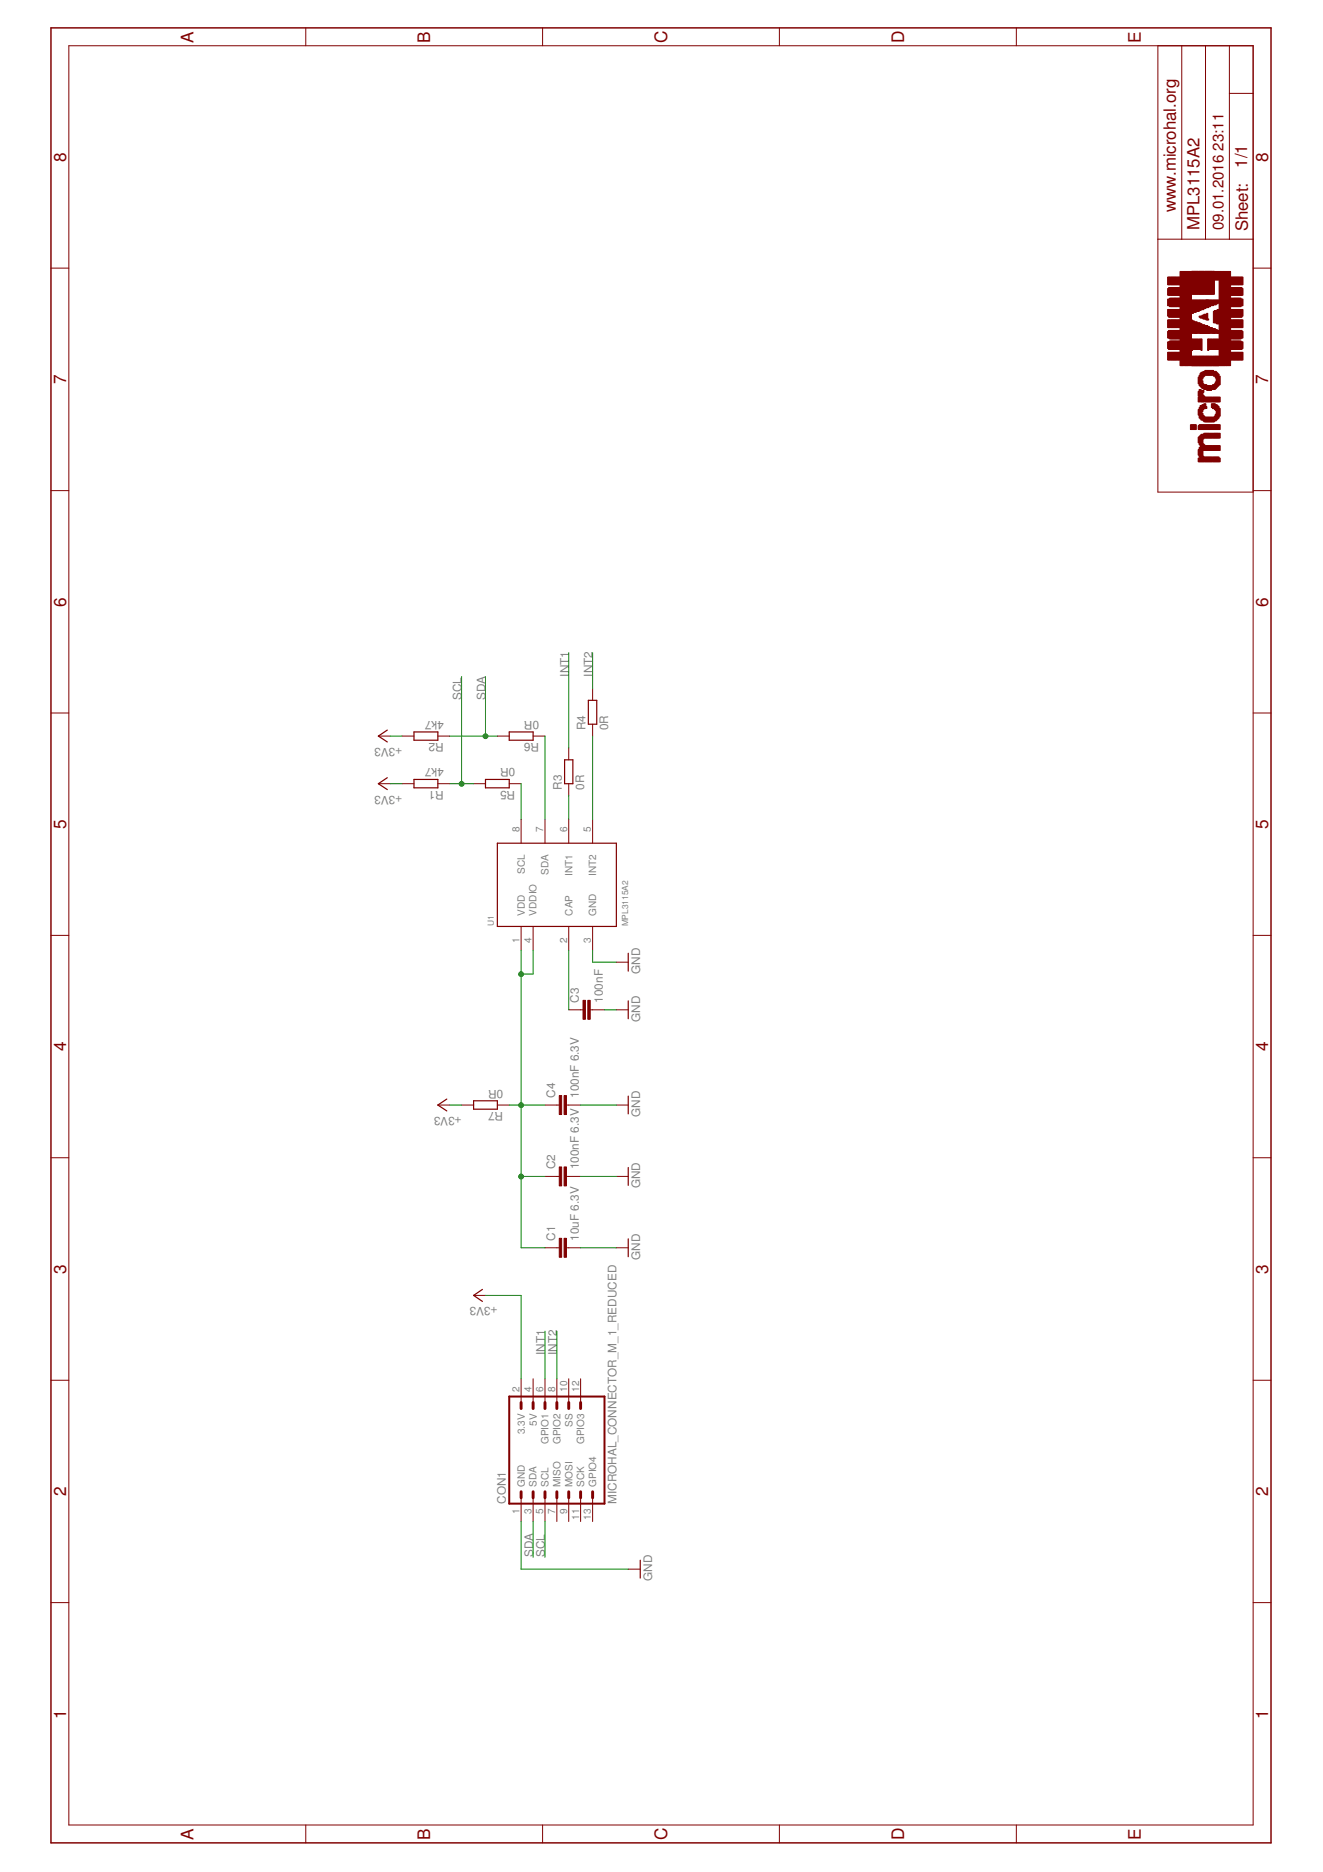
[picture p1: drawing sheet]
<svg xmlns="http://www.w3.org/2000/svg" width="210mm" height="297mm" viewBox="0 0 210 297" stroke-linecap="round" stroke-linejoin="round" font-family="sans-serif">
<defs><g id="words">
<g font-size="2.7" fill="#800000">
<text x="30.7" y="6.8" transform="rotate(-90 30.7 6.8)">A</text>
<text x="68.3" y="6.8" transform="rotate(-90 68.3 6.8)">B</text>
<text x="105.8" y="6.8" transform="rotate(-90 105.8 6.8)">C</text>
<text x="143.4" y="6.8" transform="rotate(-90 143.4 6.8)">D</text>
<text x="181" y="6.8" transform="rotate(-90 181 6.8)">E</text>
<text x="10.5" y="25.7" transform="rotate(-90 10.5 25.7)">8</text>
<text x="197.9" y="26.6" transform="rotate(-90 197.9 26.6)">1/1</text>
<text x="201.2" y="25.7" transform="rotate(-90 201.2 25.7)">8</text>
<text x="186.5" y="33.7" transform="rotate(-90 186.5 33.7)">www.microhal.org</text>
<text x="190.3" y="36.5" transform="rotate(-90 190.3 36.5)">MPL3115A2</text>
<text x="198" y="36.7" transform="rotate(-90 198 36.7)">Sheet:</text>
<text x="10.5" y="61" transform="rotate(-90 10.5 61)">7</text>
<text x="201.2" y="61" transform="rotate(-90 201.2 61)">7</text>
<text x="10.5" y="96.3" transform="rotate(-90 10.5 96.3)">6</text>
<text x="201.2" y="96.3" transform="rotate(-90 201.2 96.3)">6</text>
<text x="10.5" y="131.5" transform="rotate(-90 10.5 131.5)">5</text>
<text x="201.2" y="131.5" transform="rotate(-90 201.2 131.5)">5</text>
<text x="10.5" y="166.8" transform="rotate(-90 10.5 166.8)">4</text>
<text x="201.2" y="166.8" transform="rotate(-90 201.2 166.8)">4</text>
<text x="10.5" y="202.1" transform="rotate(-90 10.5 202.1)">3</text>
<text x="201.2" y="202.1" transform="rotate(-90 201.2 202.1)">3</text>
<text x="10.5" y="237.4" transform="rotate(-90 10.5 237.4)">2</text>
<text x="201.2" y="237.4" transform="rotate(-90 201.2 237.4)">2</text>
<text x="10.5" y="272.7" transform="rotate(-90 10.5 272.7)">1</text>
<text x="201.2" y="272.7" transform="rotate(-90 201.2 272.7)">1</text>
<text x="30.7" y="291.9" transform="rotate(-90 30.7 291.9)">A</text>
<text x="68.3" y="291.9" transform="rotate(-90 68.3 291.9)">B</text>
<text x="105.8" y="292" transform="rotate(-90 105.8 292)">C</text>
<text x="143.4" y="292" transform="rotate(-90 143.4 292)">D</text>
<text x="181" y="291.9" transform="rotate(-90 181 291.9)">E</text>
</g>
<g font-size="2.4" fill="#800000">
<text x="194.1" y="23.9" transform="rotate(-90 194.1 23.9)">23:11</text>
<text x="194.1" y="36.5" transform="rotate(-90 194.1 36.5)">09.01.2016</text>
</g>
<g font-size="1.9" fill="#808080">
<text x="90.2" y="107.4" transform="rotate(-90 90.2 107.4)">INT1</text>
<text x="94" y="107.4" transform="rotate(-90 94 107.4)">INT2</text>
<text x="73.2" y="111.1" transform="rotate(-90 73.2 111.1)">SCL</text>
<text x="77" y="111.1" transform="rotate(-90 77 111.1)">SDA</text>
<text x="63.8" y="118.7" transform="rotate(-180 63.8 118.7)">+3V3</text>
<text x="70.4" y="114.3" transform="rotate(-180 70.4 114.3)">4k7</text>
<text x="70.4" y="117.9" transform="rotate(-180 70.4 117.9)">R2</text>
<text x="85.5" y="114.3" transform="rotate(-180 85.5 114.3)">0R</text>
<text x="85.5" y="117.9" transform="rotate(-180 85.5 117.9)">R6</text>
<text x="92.9" y="115.8" transform="rotate(-90 92.9 115.8)">R4</text>
<text x="96.5" y="115.8" transform="rotate(-90 96.5 115.8)">0R</text>
<text x="70.4" y="121.9" transform="rotate(-180 70.4 121.9)">4k7</text>
<text x="70.4" y="125.5" transform="rotate(-180 70.4 125.5)">R1</text>
<text x="81.7" y="121.9" transform="rotate(-180 81.7 121.9)">0R</text>
<text x="81.7" y="125.5" transform="rotate(-180 81.7 125.5)">R5</text>
<text x="89.1" y="125.3" transform="rotate(-90 89.1 125.3)">R3</text>
<text x="92.7" y="125.3" transform="rotate(-90 92.7 125.3)">0R</text>
<text x="63.8" y="126.2" transform="rotate(-180 63.8 126.2)">+3V3</text>
<text x="101.6" y="154.6" transform="rotate(-90 101.6 154.6)">GND</text>
<text x="91.8" y="159.1" transform="rotate(-90 91.8 159.1)">C3</text>
<text x="95.6" y="159.1" transform="rotate(-90 95.6 159.1)">100nF</text>
<text x="101.6" y="162.1" transform="rotate(-90 101.6 162.1)">GND</text>
<text x="79.9" y="172.9" transform="rotate(-180 79.9 172.9)">0R</text>
<text x="73.2" y="177.2" transform="rotate(-180 73.2 177.2)">+3V3</text>
<text x="79.9" y="176.4" transform="rotate(-180 79.9 176.4)">R7</text>
<text x="88.1" y="174.2" transform="rotate(-90 88.1 174.2)">C4</text>
<text x="91.8" y="174.2" transform="rotate(-90 91.8 174.2)">100nF 6.3V</text>
<text x="101.6" y="177.2" transform="rotate(-90 101.6 177.2)">GND</text>
<text x="88.1" y="185.5" transform="rotate(-90 88.1 185.5)">C2</text>
<text x="91.8" y="185.5" transform="rotate(-90 91.8 185.5)">100nF 6.3V</text>
<text x="101.6" y="188.6" transform="rotate(-90 101.6 188.6)">GND</text>
<text x="88.1" y="196.9" transform="rotate(-90 88.1 196.9)">C1</text>
<text x="91.8" y="196.9" transform="rotate(-90 91.8 196.9)">10uF 6.3V</text>
<text x="101.6" y="199.9" transform="rotate(-90 101.6 199.9)">GND</text>
<text x="78.9" y="207.4" transform="rotate(-180 78.9 207.4)">+3V3</text>
<text x="86.5" y="215" transform="rotate(-90 86.5 215)">INT1</text>
<text x="88.4" y="215" transform="rotate(-90 88.4 215)">INT2</text>
<text x="80.2" y="238.6" transform="rotate(-90 80.2 238.6)">CON1</text>
<text x="97.8" y="238.6" transform="rotate(-90 97.8 238.6)">MICROHAL_CONNECTOR_M_1_REDUCED</text>
<text x="84.6" y="247.1" transform="rotate(-90 84.6 247.1)">SDA</text>
<text x="86.5" y="247.1" transform="rotate(-90 86.5 247.1)">SCL</text>
<text x="103.5" y="250.9" transform="rotate(-90 103.5 250.9)">GND</text>
</g>
<g font-size="1.6" fill="#808080">
<text x="82.4" y="132.1" transform="rotate(-90 82.4 132.1)">8</text>
<text x="86.2" y="132.1" transform="rotate(-90 86.2 132.1)">7</text>
<text x="90" y="132.1" transform="rotate(-90 90 132.1)">6</text>
<text x="93.8" y="132.1" transform="rotate(-90 93.8 132.1)">5</text>
<text x="83.3" y="138.6" transform="rotate(-90 83.3 138.6)">SCL</text>
<text x="87" y="138.8" transform="rotate(-90 87 138.8)">SDA</text>
<text x="90.8" y="139" transform="rotate(-90 90.8 139)">INT1</text>
<text x="94.6" y="139" transform="rotate(-90 94.6 139)">INT2</text>
<text x="82.4" y="149.6" transform="rotate(-90 82.4 149.6)">1</text>
<text x="83.3" y="145.3" transform="rotate(-90 83.3 145.3)">VDD</text>
<text x="84.3" y="149.6" transform="rotate(-90 84.3 149.6)">4</text>
<text x="85.1" y="145.3" transform="rotate(-90 85.1 145.3)">VDDIO</text>
<text x="90" y="149.6" transform="rotate(-90 90 149.6)">2</text>
<text x="90.8" y="145.3" transform="rotate(-90 90.8 145.3)">CAP</text>
<text x="93.8" y="149.6" transform="rotate(-90 93.8 149.6)">3</text>
<text x="94.6" y="145.3" transform="rotate(-90 94.6 145.3)">GND</text>
<text x="82.4" y="220.8" transform="rotate(-90 82.4 220.8)">2</text>
<text x="84.3" y="220.8" transform="rotate(-90 84.3 220.8)">4</text>
<text x="86.2" y="220.8" transform="rotate(-90 86.2 220.8)">6</text>
<text x="88.1" y="220.8" transform="rotate(-90 88.1 220.8)">8</text>
<text x="90" y="220.8" transform="rotate(-90 90 220.8)">10</text>
<text x="91.9" y="220.8" transform="rotate(-90 91.9 220.8)">12</text>
<text x="83.3" y="227.6" transform="rotate(-90 83.3 227.6)">3.3V</text>
<text x="85.2" y="226.2" transform="rotate(-90 85.2 226.2)">5V</text>
<text x="90.8" y="226.4" transform="rotate(-90 90.8 226.4)">SS</text>
<text x="87" y="229.1" transform="rotate(-90 87 229.1)">GPIO1</text>
<text x="88.9" y="229.1" transform="rotate(-90 88.9 229.1)">GPIO2</text>
<text x="92.7" y="229.1" transform="rotate(-90 92.7 229.1)">GPIO3</text>
<text x="83.3" y="235.9" transform="rotate(-90 83.3 235.9)">GND</text>
<text x="85.1" y="235.9" transform="rotate(-90 85.1 235.9)">SDA</text>
<text x="87" y="235.9" transform="rotate(-90 87 235.9)">SCL</text>
<text x="88.9" y="235.9" transform="rotate(-90 88.9 235.9)">MISO</text>
<text x="90.8" y="235.9" transform="rotate(-90 90.8 235.9)">MOSI</text>
<text x="92.7" y="235.9" transform="rotate(-90 92.7 235.9)">SCK</text>
<text x="94.6" y="235.9" transform="rotate(-90 94.6 235.9)">GPIO4</text>
<text x="82.4" y="240.3" transform="rotate(-90 82.4 240.3)">1</text>
<text x="84.3" y="240.3" transform="rotate(-90 84.3 240.3)">3</text>
<text x="86.2" y="240.3" transform="rotate(-90 86.2 240.3)">5</text>
<text x="88.1" y="240.3" transform="rotate(-90 88.1 240.3)">7</text>
<text x="90" y="240.3" transform="rotate(-90 90 240.3)">9</text>
<text x="91.9" y="241.2" transform="rotate(-90 91.9 241.2)">11</text>
<text x="93.8" y="241.2" transform="rotate(-90 93.8 241.2)">13</text>
</g>
<g font-size="1.3" fill="#808080">
<text x="78.3" y="147" transform="rotate(-90 78.3 147)">U1</text>
<text x="99.7" y="147" transform="rotate(-90 99.7 147)">MPL3115A2</text>
</g>
</g></defs>
<g fill="none" stroke="#800000" stroke-width=".19">
<path d="M61.4 115.8l-1.4 1 1.4 .9M65.7 116.1h3.8v1.4h-3.8zM80.8 116.1h3.8v1.4h-3.8zM93.3 111.1h1.4v3.8h-1.4zM61.4 123.4l-1.4 1 1.4 .9M65.7 123.7h3.8v1.3h-3.8zM77 123.7h3.8v1.3h-3.8zM78.9 133.8h18.9v13.2h-18.9zM89.6 120.6h1.3v3.8h-1.3zM99.7 151.3v2.8M99.7 158.8v2.8M70.9 174.4l-1.4 .9 1.4 1"/>
<path d="M75.1 174.7h3.8v1.3h-3.8zM99.7 173.9v2.8M99.7 185.3v2.8M99.7 196.6v2.8M76.5 204.6l-1.4 .9 1.4 1M101.6 247.6v2.8"/>
</g>
<g fill="none" stroke="#800000" stroke-width=".16">
<path d="M10.9 7.3h187.9v282.3h-187.9zM48.5 4.4v2.9M86.1 4.4v2.9M123.7 4.4v2.9M161.2 4.4v2.9M183.7 7.3v70.8h15.1M187.5 7.3v30.7M191.3 7.3v30.7M195.1 14.8h3.7M195.1 7.3v30.7M183.7 38h15.1M8.1 42.5h2.8"/>
<path d="M198.8 42.5h2.9M8.1 77.9h2.8M198.8 77.9h2.9M8.1 113.1h2.8M60 116.8h1.9M63.8 116.8h1.9M69.5 116.8h1.9M78.9 116.8h1.9M84.6 116.8h1.9M90.2 118.7v1.9M94 109.2v1.9M94 114.9v1.9"/>
<path d="M198.8 113.1h2.9M60 124.4h1.9M63.8 124.4h1.9M69.5 124.4h1.9M75.1 124.4h1.9M80.8 124.4h1.9M82.7 130v3.8M86.5 130v3.8M90.2 124.4v1.8M90.2 130v3.8M94 130v3.8M8.1 148.4h2.8"/>
<path d="M82.7 147v3.8M84.6 147v3.8M90.2 147v3.8M94 147v3.8M97.8 152.7h1.9M198.8 148.4h2.9M69.5 175.3h1.9M73.2 175.3h1.9M78.9 175.3h1.9M86.5 175.3h2.2M89.9 175.3h2.2M90.2 160.2h2.3"/>
<path d="M93.6 160.2h2.3M97.8 160.2h1.9M97.8 175.3h1.9M8.1 183.7h2.8M86.5 198h2.2M86.5 186.7h2.2M89.9 198h2.2M89.9 186.7h2.2M97.8 198h1.9M97.8 186.7h1.9M198.8 183.7h2.9M8.1 219h2.8"/>
<path d="M75.1 205.5h1.9M82.7 218.8v3.7M84.6 218.8v3.7M86.5 218.8v3.7M88.3 218.8v3.7M90.2 218.8v3.7M92.1 218.8v3.7M198.8 219h2.9M82.7 237.7v3.7M84.6 237.7v3.7M86.5 237.7v3.7M88.3 237.7v3.7"/>
<path d="M90.2 237.7v3.7M92.1 237.7v3.7M94 237.7v3.7M8.1 254.3h2.8M99.7 249h1.9M198.8 254.3h2.9M48.5 289.6v2.8M86.1 289.6v2.8M123.7 289.6v2.8M161.2 289.6v2.8"/>
</g>
<path d="M80.8 221.6h15.1v17h-15.1z" fill="none" stroke="#800000" stroke-width=".32"/>
<g fill="none" stroke="#800000" stroke-width=".47">
<path d="M82.7 222.5v1M82.7 236.7v1M84.6 222.5v1M84.6 236.7v1M86.5 222.5v1M86.5 236.7v1M88.3 222.5v1M88.3 236.7v1M90.2 222.5v1M90.2 236.7v1M92.1 222.5v1M92.1 236.7v1"/>
<path d="M94 236.7v1"/>
</g>
<path d="M8.1 4.4h193.6v288h-193.6z" fill="none" stroke="#800000" stroke-width=".23"/>
<g fill="#800000" stroke="#800000" stroke-width=".16">
<path d="M197 55.9h.2v1.2h-.2z"/>
<path d="M197 54.3h.2v1h-.2z"/>
<path d="M197 52.6h.2v1h-.2z"/>
<path d="M197 50.8h.2v1.2h-.2z"/>
<path d="M197 49.1h.2v1.1h-.2z"/>
<path d="M197 47.5h.2v1h-.2z"/>
<path d="M197 45.8h.2v1h-.2z"/>
<path d="M197 44h.2v1.2h-.2z"/>
<path d="M196.9 55.9h.2v1.2h-.2z"/>
<path d="M196.9 54.2h.2v1.3h-.2z"/>
<path d="M196.9 52.4h.2v1.3h-.2z"/>
<path d="M196.9 50.8h.2v1.2h-.2z"/>
<path d="M196.9 49.1h.2v1.2h-.2z"/>
<path d="M196.9 47.5h.2v1h-.2z"/>
<path d="M196.9 45.6h.2v1.3h-.2z"/>
<path d="M196.9 44h.2v1.2h-.2z"/>
<path d="M196.7 55.9h.2v1.2h-.2z"/>
<path d="M196.7 54.1h.2v1.4h-.2z"/>
<path d="M196.7 52.4h.2v1.4h-.2z"/>
<path d="M196.7 50.8h.2v1.2h-.2z"/>
<path d="M196.7 49.1h.2v1.2h-.2z"/>
<path d="M196.7 47.3h.2v1.4h-.2z"/>
<path d="M196.7 45.6h.2v1.3h-.2z"/>
<path d="M196.7 44h.2v1.2h-.2z"/>
<path d="M196.6 55.9h.1v1.2h-.1z"/>
<path d="M196.6 54.1h.1v1.4h-.1z"/>
<path d="M196.6 52.4h.1v1.4h-.1z"/>
<path d="M196.6 50.8h.1v1.2h-.1z"/>
<path d="M196.6 49.1h.1v1.2h-.1z"/>
<path d="M196.6 47.3h.1v1.4h-.1z"/>
<path d="M196.6 45.6h.1v1.3h-.1z"/>
<path d="M196.6 44h.1v1.2h-.1z"/>
<path d="M196.4 55.9h.2v1.2h-.2z"/>
<path d="M196.4 54.1h.2v1.4h-.2z"/>
<path d="M196.4 52.4h.2v1.4h-.2z"/>
<path d="M196.4 50.8h.2v1.2h-.2z"/>
<path d="M196.4 49.1h.2v1.2h-.2z"/>
<path d="M196.4 47.3h.2v1.4h-.2z"/>
<path d="M196.4 45.6h.2v1.3h-.2z"/>
<path d="M196.4 44h.2v1.2h-.2z"/>
<path d="M196.3 55.9h.1v1.2h-.1z"/>
<path d="M196.3 54.1h.1v1.4h-.1z"/>
<path d="M196.3 52.4h.1v1.4h-.1z"/>
<path d="M196.3 50.8h.1v1.2h-.1z"/>
<path d="M196.3 49.1h.1v1.2h-.1z"/>
<path d="M196.3 47.3h.1v1.4h-.1z"/>
<path d="M196.3 45.6h.1v1.3h-.1z"/>
<path d="M196.3 44h.1v1.2h-.1z"/>
<path d="M196.1 55.9h.2v1.2h-.2z"/>
<path d="M196.1 54.1h.2v1.4h-.2z"/>
<path d="M196.1 52.4h.2v1.4h-.2z"/>
<path d="M196.1 50.8h.2v1.2h-.2z"/>
<path d="M196.1 49.1h.2v1.2h-.2z"/>
<path d="M196.1 47.3h.2v1.4h-.2z"/>
<path d="M196.1 45.6h.2v1.3h-.2z"/>
<path d="M196.1 44h.2v1.2h-.2z"/>
<path d="M196 55.9h.2v1.2h-.2z"/>
<path d="M196 54.1h.2v1.4h-.2z"/>
<path d="M196 52.4h.2v1.4h-.2z"/>
<path d="M196 50.8h.2v1.2h-.2z"/>
<path d="M196 49.1h.2v1.2h-.2z"/>
<path d="M196 47.3h.2v1.4h-.2z"/>
<path d="M196 45.6h.2v1.3h-.2z"/>
<path d="M196 44h.2v1.2h-.2z"/>
<path d="M195.8 55.9h.2v1.2h-.2z"/>
<path d="M195.8 54.1h.2v1.4h-.2z"/>
<path d="M195.8 52.4h.2v1.4h-.2z"/>
<path d="M195.8 50.8h.2v1.2h-.2z"/>
<path d="M195.8 49.1h.2v1.2h-.2z"/>
<path d="M195.8 47.3h.2v1.4h-.2z"/>
<path d="M195.8 45.6h.2v1.3h-.2z"/>
<path d="M195.8 44h.2v1.2h-.2z"/>
<path d="M195.7 55.9h.2v1.2h-.2z"/>
<path d="M195.7 54.1h.2v1.4h-.2z"/>
<path d="M195.7 52.4h.2v1.4h-.2z"/>
<path d="M195.7 50.8h.2v1.2h-.2z"/>
<path d="M195.7 49.1h.2v1.2h-.2z"/>
<path d="M195.7 47.3h.2v1.4h-.2z"/>
<path d="M195.7 45.6h.2v1.3h-.2z"/>
<path d="M195.7 44h.2v1.2h-.2z"/>
<path d="M195.5 55.9h.2v1.2h-.2z"/>
<path d="M195.5 54.1h.2v1.4h-.2z"/>
<path d="M195.5 52.4h.2v1.4h-.2z"/>
<path d="M195.5 50.8h.2v1.2h-.2z"/>
<path d="M195.5 49.1h.2v1.2h-.2z"/>
<path d="M195.5 47.3h.2v1.4h-.2z"/>
<path d="M195.5 45.6h.2v1.3h-.2z"/>
<path d="M195.5 44h.2v1.2h-.2z"/>
<path d="M195.4 55.9h.1v1.2h-.1z"/>
<path d="M195.4 54.1h.1v1.4h-.1z"/>
<path d="M195.4 52.4h.1v1.4h-.1z"/>
<path d="M195.4 50.8h.1v1.2h-.1z"/>
<path d="M195.4 49.1h.1v1.2h-.1z"/>
<path d="M195.4 47.3h.1v1.4h-.1z"/>
<path d="M195.4 45.6h.1v1.3h-.1z"/>
<path d="M195.4 44h.1v1.2h-.1z"/>
<path d="M195.2 55.9h.2v1.2h-.2z"/>
<path d="M195.2 54.1h.2v1.4h-.2z"/>
<path d="M195.2 52.4h.2v1.4h-.2z"/>
<path d="M195.2 50.8h.2v1.2h-.2z"/>
<path d="M195.2 49.1h.2v1.2h-.2z"/>
<path d="M195.2 47.3h.2v1.4h-.2z"/>
<path d="M195.2 45.6h.2v1.3h-.2z"/>
<path d="M195.2 44h.2v1.2h-.2z"/>
<path d="M195.1 43.1h.1v14.9h-.1z"/>
<path d="M194.9 43.1h.2v14.9h-.2z"/>
<path d="M194.8 43.1h.1v14.9h-.1z"/>
<path d="M194.6 43.1h.2v14.9h-.2z"/>
<path d="M194.5 43.1h.1v14.9h-.1z"/>
<path d="M194.3 43.1h.2v14.9h-.2z"/>
<path d="M194.2 43.1h.1v14.9h-.1z"/>
<path d="M194 43.1h.2v14.9h-.2z"/>
<path d="M193.9 43.1h.1v14.9h-.1z"/>
<path d="M193.7 43.1h.2v14.9h-.2z"/>
<path d="M193.6 43.1h.1v14.9h-.1z"/>
<path d="M193.4 72.7h.2v.6h-.2z"/>
<path d="M193.4 70.7h.2v.8h-.2z"/>
<path d="M193.4 68.7h.2v.8h-.2z"/>
<path d="M193.4 67.4h.2v.8h-.2z"/>
<path d="M193.4 64.8h.2v1.2h-.2z"/>
<path d="M193.4 63h.2v.8h-.2z"/>
<path d="M193.4 59.7h.2v1.3h-.2z"/>
<path d="M193.4 43.1h.2v14.9h-.2z"/>
<path d="M193.3 72.5h.1v.8h-.1z"/>
<path d="M193.3 70.7h.1v.8h-.1z"/>
<path d="M193.3 68.7h.1v.8h-.1z"/>
<path d="M193.3 67.4h.1v.8h-.1z"/>
<path d="M193.3 64.5h.1v1.8h-.1z"/>
<path d="M193.3 63h.1v.8h-.1z"/>
<path d="M193.3 59.4h.1v1.8h-.1z"/>
<path d="M193.3 56.5h.1v1.5h-.1z"/>
<path d="M193.3 53.8h.1v1.7h-.1z"/>
<path d="M193.3 52.4h.1v.5h-.1z"/>
<path d="M193.3 49.1h.1v2.3h-.1z"/>
<path d="M193.3 47.6h.1v.5h-.1z"/>
<path d="M193.3 43.1h.1v1.3h-.1z"/>
<path d="M193.1 72.5h.2v.8h-.2z"/>
<path d="M193.1 70.7h.2v.8h-.2z"/>
<path d="M193.1 68.7h.2v.8h-.2z"/>
<path d="M193.1 67.4h.2v.8h-.2z"/>
<path d="M193.1 64.4h.2v2.1h-.2z"/>
<path d="M193.1 63h.2v.8h-.2z"/>
<path d="M193.1 59.2h.2v2.1h-.2z"/>
<path d="M193.1 56.5h.2v1.5h-.2z"/>
<path d="M193.1 53.8h.2v1.7h-.2z"/>
<path d="M193.1 52.4h.2v.5h-.2z"/>
<path d="M193.1 49.1h.2v2.3h-.2z"/>
<path d="M193.1 47.6h.2v.6h-.2z"/>
<path d="M193.1 43.1h.2v1.3h-.2z"/>
<path d="M193 72.5h.1v.8h-.1z"/>
<path d="M193 70.7h.1v.8h-.1z"/>
<path d="M193 68.7h.1v.8h-.1z"/>
<path d="M193 67.4h.1v.8h-.1z"/>
<path d="M193 64.2h.1v2.4h-.1z"/>
<path d="M193 63h.1v.8h-.1z"/>
<path d="M193 59.1h.1v2.4h-.1z"/>
<path d="M193 56.5h.1v1.5h-.1z"/>
<path d="M193 53.8h.1v1.7h-.1z"/>
<path d="M193 52.3h.1v.6h-.1z"/>
<path d="M193 49.3h.1v2.1h-.1z"/>
<path d="M193 47.6h.1v.6h-.1z"/>
<path d="M193 43.1h.1v1.3h-.1z"/>
<path d="M192.8 72.5h.2v.8h-.2z"/>
<path d="M192.8 70.7h.2v.8h-.2z"/>
<path d="M192.8 68.7h.2v.8h-.2z"/>
<path d="M192.8 67.4h.2v.8h-.2z"/>
<path d="M192.8 65.7h.2v1.1h-.2z"/>
<path d="M192.8 64.2h.2v.9h-.2z"/>
<path d="M192.8 63h.2v.8h-.2z"/>
<path d="M192.8 60.6h.2v1.1h-.2z"/>
<path d="M192.8 58.9h.2v1.1h-.2z"/>
<path d="M192.8 56.5h.2v1.5h-.2z"/>
<path d="M192.8 53.8h.2v1.7h-.2z"/>
<path d="M192.8 52.3h.2v.6h-.2z"/>
<path d="M192.8 49.3h.2v1.9h-.2z"/>
<path d="M192.8 47.6h.2v.8h-.2z"/>
<path d="M192.8 43.1h.2v1.3h-.2z"/>
<path d="M192.7 72.5h.1v.8h-.1z"/>
<path d="M192.7 70.7h.1v.8h-.1z"/>
<path d="M192.7 68.7h.1v.8h-.1z"/>
<path d="M192.7 67.4h.1v.8h-.1z"/>
<path d="M192.7 66h.1v.8h-.1z"/>
<path d="M192.7 64.1h.1v.9h-.1z"/>
<path d="M192.7 63h.1v.8h-.1z"/>
<path d="M192.7 60.9h.1v.9h-.1z"/>
<path d="M192.7 58.9h.1v.8h-.1z"/>
<path d="M192.7 56.5h.1v1.5h-.1z"/>
<path d="M192.7 53.8h.1v1.7h-.1z"/>
<path d="M192.7 52.1h.1v.8h-.1z"/>
<path d="M192.7 49.3h.1v1.9h-.1z"/>
<path d="M192.7 47.6h.1v.8h-.1z"/>
<path d="M192.7 43.1h.1v1.3h-.1z"/>
<path d="M192.5 72.5h.2v.8h-.2z"/>
<path d="M192.5 70.7h.2v.8h-.2z"/>
<path d="M192.5 68.7h.2v.8h-.2z"/>
<path d="M192.5 67.4h.2v.8h-.2z"/>
<path d="M192.5 66.2h.2v.8h-.2z"/>
<path d="M192.5 64.1h.2v.7h-.2z"/>
<path d="M192.5 63h.2v.8h-.2z"/>
<path d="M192.5 61h.2v.8h-.2z"/>
<path d="M192.5 58.9h.2v.8h-.2z"/>
<path d="M192.5 56.5h.2v1.5h-.2z"/>
<path d="M192.5 53.8h.2v1.7h-.2z"/>
<path d="M192.5 52.1h.2v.8h-.2z"/>
<path d="M192.5 49.4h.2v1.8h-.2z"/>
<path d="M192.5 47.6h.2v.8h-.2z"/>
<path d="M192.5 43.1h.2v3.6h-.2z"/>
<path d="M192.4 72.5h.1v.8h-.1z"/>
<path d="M192.4 70.7h.1v.8h-.1z"/>
<path d="M192.4 68.7h.1v.8h-.1z"/>
<path d="M192.4 67.4h.1v.8h-.1z"/>
<path d="M192.4 66.2h.1v.8h-.1z"/>
<path d="M192.4 64.1h.1v.7h-.1z"/>
<path d="M192.4 63h.1v.8h-.1z"/>
<path d="M192.4 61h.1v.8h-.1z"/>
<path d="M192.4 58.8h.1v.7h-.1z"/>
<path d="M192.4 56.5h.1v1.5h-.1z"/>
<path d="M192.4 53.8h.1v1.7h-.1z"/>
<path d="M192.4 52.1h.1v.8h-.1z"/>
<path d="M192.4 47.6h.1v.9h-.1z"/>
<path d="M192.4 43.1h.1v3.6h-.1z"/>
<path d="M192.2 72.5h.2v.8h-.2z"/>
<path d="M192.2 70.7h.2v.8h-.2z"/>
<path d="M192.2 68.7h.2v.8h-.2z"/>
<path d="M192.2 67.4h.2v.8h-.2z"/>
<path d="M192.2 66.2h.2v.8h-.2z"/>
<path d="M192.2 64.1h.2v.6h-.2z"/>
<path d="M192.2 63h.2v.8h-.2z"/>
<path d="M192.2 61.2h.2v.6h-.2z"/>
<path d="M192.2 58.8h.2v.7h-.2z"/>
<path d="M192.2 56.5h.2v1.5h-.2z"/>
<path d="M192.2 53.8h.2v1.7h-.2z"/>
<path d="M192.2 52h.2v.9h-.2z"/>
<path d="M192.2 47.6h.2v.9h-.2z"/>
<path d="M192.2 43.1h.2v3.6h-.2z"/>
<path d="M192 72.5h.2v.8h-.2z"/>
<path d="M192 70.7h.2v.8h-.2z"/>
<path d="M192 68.7h.2v.8h-.2z"/>
<path d="M192 67.4h.2v.8h-.2z"/>
<path d="M192 66.2h.2v.8h-.2z"/>
<path d="M192 63h.2v.8h-.2z"/>
<path d="M192 61.2h.2v.8h-.2z"/>
<path d="M192 58.8h.2v.7h-.2z"/>
<path d="M192 56.5h.2v1.5h-.2z"/>
<path d="M192 53.8h.2v1.7h-.2z"/>
<path d="M192 52h.2v.9h-.2z"/>
<path d="M192 47.6h.2v.9h-.2z"/>
<path d="M192 43.1h.2v3.6h-.2z"/>
<path d="M191.9 72.5h.2v.8h-.2z"/>
<path d="M191.9 70.7h.2v.8h-.2z"/>
<path d="M191.9 68.7h.2v.8h-.2z"/>
<path d="M191.9 67.4h.2v.8h-.2z"/>
<path d="M191.9 66.2h.2v.8h-.2z"/>
<path d="M191.9 63h.2v.8h-.2z"/>
<path d="M191.9 61.2h.2v.8h-.2z"/>
<path d="M191.9 58.8h.2v.7h-.2z"/>
<path d="M191.9 56.5h.2v1.5h-.2z"/>
<path d="M191.9 53.8h.2v1.7h-.2z"/>
<path d="M191.9 52h.2v.9h-.2z"/>
<path d="M191.9 47.6h.2v1.1h-.2z"/>
<path d="M191.9 43.1h.2v3.6h-.2z"/>
<path d="M191.7 72.5h.2v.8h-.2z"/>
<path d="M191.7 70.7h.2v.8h-.2z"/>
<path d="M191.7 68.7h.2v.8h-.2z"/>
<path d="M191.7 67.4h.2v.8h-.2z"/>
<path d="M191.7 66.2h.2v.8h-.2z"/>
<path d="M191.7 63h.2v.8h-.2z"/>
<path d="M191.7 61.2h.2v.8h-.2z"/>
<path d="M191.7 58.8h.2v.7h-.2z"/>
<path d="M191.7 56.5h.2v1.5h-.2z"/>
<path d="M191.7 53.8h.2v1.7h-.2z"/>
<path d="M191.7 51.8h.2v1.1h-.2z"/>
<path d="M191.7 47.6h.2v1.1h-.2z"/>
<path d="M191.7 43.1h.2v3.6h-.2z"/>
<path d="M191.6 72.5h.2v.8h-.2z"/>
<path d="M191.6 70.7h.2v.8h-.2z"/>
<path d="M191.6 68.7h.2v.8h-.2z"/>
<path d="M191.6 67.4h.2v.8h-.2z"/>
<path d="M191.6 66.2h.2v.8h-.2z"/>
<path d="M191.6 63h.2v.8h-.2z"/>
<path d="M191.6 61.2h.2v.8h-.2z"/>
<path d="M191.6 58.8h.2v.7h-.2z"/>
<path d="M191.6 56.5h.2v1.5h-.2z"/>
<path d="M191.6 53.8h.2v1.8h-.2z"/>
<path d="M191.6 51.8h.2v1.1h-.2z"/>
<path d="M191.6 50.6h.2v.2h-.2z"/>
<path d="M191.6 47.6h.2v1.2h-.2z"/>
<path d="M191.6 43.1h.2v3.6h-.2z"/>
<path d="M191.5 72.5h.1v.8h-.1z"/>
<path d="M191.5 70.7h.1v.8h-.1z"/>
<path d="M191.5 68.7h.1v.8h-.1z"/>
<path d="M191.5 67.4h.1v.8h-.1z"/>
<path d="M191.5 66.2h.1v.8h-.1z"/>
<path d="M191.5 63h.1v.8h-.1z"/>
<path d="M191.5 61.2h.1v.8h-.1z"/>
<path d="M191.5 58.8h.1v.7h-.1z"/>
<path d="M191.5 56.5h.1v1.5h-.1z"/>
<path d="M191.5 51.7h.1v1.2h-.1z"/>
<path d="M191.5 49.7h.1v1.1h-.1z"/>
<path d="M191.5 47.6h.1v1.2h-.1z"/>
<path d="M191.5 43.1h.1v3.6h-.1z"/>
<path d="M191.3 72.5h.2v.8h-.2z"/>
<path d="M191.3 70.7h.2v.8h-.2z"/>
<path d="M191.3 68.7h.2v.8h-.2z"/>
<path d="M191.3 67.4h.2v.8h-.2z"/>
<path d="M191.3 66.2h.2v.8h-.2z"/>
<path d="M191.3 64.5h.2v.3h-.2z"/>
<path d="M191.3 63h.2v.8h-.2z"/>
<path d="M191.3 61h.2v.8h-.2z"/>
<path d="M191.3 58.8h.2v.7h-.2z"/>
<path d="M191.3 56.5h.2v1.5h-.2z"/>
<path d="M191.3 51.7h.2v1.2h-.2z"/>
<path d="M191.3 49.9h.2v.9h-.2z"/>
<path d="M191.3 47.6h.2v1.2h-.2z"/>
<path d="M191.3 43.1h.2v3.6h-.2z"/>
<path d="M191.2 72.5h.1v.8h-.1z"/>
<path d="M191.2 70.7h.1v.8h-.1z"/>
<path d="M191.2 68.7h.1v.8h-.1z"/>
<path d="M191.2 67.4h.1v.8h-.1z"/>
<path d="M191.2 66.2h.1v.8h-.1z"/>
<path d="M191.2 64.1h.1v.7h-.1z"/>
<path d="M191.2 63h.1v.8h-.1z"/>
<path d="M191.2 61h.1v.8h-.1z"/>
<path d="M191.2 58.8h.1v.7h-.1z"/>
<path d="M191.2 56.5h.1v1.5h-.1z"/>
<path d="M191.2 51.7h.1v1.2h-.1z"/>
<path d="M191.2 49.9h.1v.7h-.1z"/>
<path d="M191.2 47.6h.1v1.4h-.1z"/>
<path d="M191.2 43.1h.1v3.6h-.1z"/>
<path d="M191 72.5h.2v.8h-.2z"/>
<path d="M191 70.6h.2v.9h-.2z"/>
<path d="M191 68.7h.2v.8h-.2z"/>
<path d="M191 67.4h.2v.8h-.2z"/>
<path d="M191 66h.2v.9h-.2z"/>
<path d="M191 64.1h.2v.7h-.2z"/>
<path d="M191 62.9h.2v.9h-.2z"/>
<path d="M191 61h.2v.8h-.2z"/>
<path d="M191 58.9h.2v.8h-.2z"/>
<path d="M191 56.5h.2v1.5h-.2z"/>
<path d="M191 51.5h.2v1.4h-.2z"/>
<path d="M191 49.9h.2v.7h-.2z"/>
<path d="M191 47.6h.2v1.4h-.2z"/>
<path d="M191 43.1h.2v3.6h-.2z"/>
<path d="M190.8 72.4h.2v.9h-.2z"/>
<path d="M190.8 70.4h.2v1.1h-.2z"/>
<path d="M190.8 68.9h.2v.8h-.2z"/>
<path d="M190.8 67.4h.2v.8h-.2z"/>
<path d="M190.8 65.9h.2v.9h-.2z"/>
<path d="M190.8 64.2h.2v.8h-.2z"/>
<path d="M190.8 62.7h.2v1.1h-.2z"/>
<path d="M190.8 62h.2v.3h-.2z"/>
<path d="M190.8 60.9h.2v.8h-.2z"/>
<path d="M190.8 58.9h.2v.9h-.2z"/>
<path d="M190.8 56.5h.2v1.5h-.2z"/>
<path d="M190.8 51.5h.2v1.4h-.2z"/>
<path d="M190.8 50h.2v.6h-.2z"/>
<path d="M190.8 47.6h.2v1.5h-.2z"/>
<path d="M190.8 43.1h.2v3.6h-.2z"/>
<path d="M190.7 68.9h.2v4.4h-.2z"/>
<path d="M190.7 67.4h.2v.8h-.2z"/>
<path d="M190.7 65.6h.2v1h-.2z"/>
<path d="M190.7 64.2h.2v1.1h-.2z"/>
<path d="M190.7 62h.2v1.8h-.2z"/>
<path d="M190.7 60.4h.2v1.3h-.2z"/>
<path d="M190.7 59.1h.2v1h-.2z"/>
<path d="M190.7 56.5h.2v1.5h-.2z"/>
<path d="M190.7 51.5h.2v1.4h-.2z"/>
<path d="M190.7 50h.2v.5h-.2z"/>
<path d="M190.7 47.6h.2v1.5h-.2z"/>
<path d="M190.7 43.1h.2v3.6h-.2z"/>
<path d="M190.5 68.9h.2v4.4h-.2z"/>
<path d="M190.5 67.4h.2v.8h-.2z"/>
<path d="M190.5 64.4h.2v2.3h-.2z"/>
<path d="M190.5 62h.2v1.8h-.2z"/>
<path d="M190.5 59.1h.2v2.4h-.2z"/>
<path d="M190.5 56.5h.2v1.5h-.2z"/>
<path d="M190.5 53.8h.2v1.8h-.2z"/>
<path d="M190.5 51.4h.2v1.5h-.2z"/>
<path d="M190.5 50.2h.2v.3h-.2z"/>
<path d="M190.5 47.6h.2v1.5h-.2z"/>
<path d="M190.5 43.1h.2v3.6h-.2z"/>
<path d="M190.4 70.9h.2v2.4h-.2z"/>
<path d="M190.4 69.1h.2v1.6h-.2z"/>
<path d="M190.4 67.4h.2v.8h-.2z"/>
<path d="M190.4 64.4h.2v2.1h-.2z"/>
<path d="M190.4 61.8h.2v2h-.2z"/>
<path d="M190.4 59.2h.2v2.1h-.2z"/>
<path d="M190.4 56.5h.2v1.5h-.2z"/>
<path d="M190.4 53.8h.2v1.7h-.2z"/>
<path d="M190.4 51.4h.2v1.5h-.2z"/>
<path d="M190.4 50.2h.2v.3h-.2z"/>
<path d="M190.4 47.6h.2v1.7h-.2z"/>
<path d="M190.4 43.1h.2v3.6h-.2z"/>
<path d="M190.2 72.7h.2v.6h-.2z"/>
<path d="M190.2 71h.2v1.5h-.2z"/>
<path d="M190.2 69.2h.2v1.4h-.2z"/>
<path d="M190.2 67.4h.2v.8h-.2z"/>
<path d="M190.2 64.7h.2v1.6h-.2z"/>
<path d="M190.2 61.8h.2v2h-.2z"/>
<path d="M190.2 59.5h.2v1.7h-.2z"/>
<path d="M190.2 56.5h.2v1.5h-.2z"/>
<path d="M190.2 53.8h.2v1.7h-.2z"/>
<path d="M190.2 51.2h.2v1.7h-.2z"/>
<path d="M190.2 50.2h.2v.1h-.2z"/>
<path d="M190.2 47.6h.2v1.7h-.2z"/>
<path d="M190.2 43.1h.2v3.6h-.2z"/>
<path d="M190.1 72.7h.2v.6h-.2z"/>
<path d="M190.1 71.3h.2v.9h-.2z"/>
<path d="M190.1 69.4h.2v.9h-.2z"/>
<path d="M190.1 67.5h.2v.6h-.2z"/>
<path d="M190.1 65h.2v.9h-.2z"/>
<path d="M190.1 63h.2v.8h-.2z"/>
<path d="M190.1 62.1h.2v.8h-.2z"/>
<path d="M190.1 59.8h.2v1.1h-.2z"/>
<path d="M190.1 56.5h.2v1.5h-.2z"/>
<path d="M190.1 53.8h.2v1.7h-.2z"/>
<path d="M190.1 51.2h.2v1.7h-.2z"/>
<path d="M190.1 47.6h.2v1.8h-.2z"/>
<path d="M190.1 43.1h.2v3.6h-.2z"/>
<path d="M189.9 56.5h.2v1.5h-.2z"/>
<path d="M189.9 53.8h.2v1.7h-.2z"/>
<path d="M189.9 51.2h.2v1.7h-.2z"/>
<path d="M189.9 47.6h.2v1.8h-.2z"/>
<path d="M189.9 43.1h.2v3.6h-.2z"/>
<path d="M189.8 56.5h.1v1.5h-.1z"/>
<path d="M189.8 53.8h.1v1.7h-.1z"/>
<path d="M189.8 51.1h.1v1.8h-.1z"/>
<path d="M189.8 47.6h.1v1.8h-.1z"/>
<path d="M189.8 43.1h.1v3.6h-.1z"/>
<path d="M189.6 67.4h.2v.8h-.2z"/>
<path d="M189.6 56.5h.2v1.5h-.2z"/>
<path d="M189.6 53.8h.2v1.7h-.2z"/>
<path d="M189.6 51.1h.2v1.8h-.2z"/>
<path d="M189.6 47.6h.2v2h-.2z"/>
<path d="M189.6 43.1h.2v3.6h-.2z"/>
<path d="M189.5 67.4h.2v.8h-.2z"/>
<path d="M189.5 56.5h.2v1.5h-.2z"/>
<path d="M189.5 53.8h.2v1.7h-.2z"/>
<path d="M189.5 51.1h.2v1.8h-.2z"/>
<path d="M189.5 47.6h.2v2h-.2z"/>
<path d="M189.5 43.1h.2v3.6h-.2z"/>
<path d="M189.3 67.4h.2v.8h-.2z"/>
<path d="M189.3 56.5h.2v1.5h-.2z"/>
<path d="M189.3 53.8h.2v1.7h-.2z"/>
<path d="M189.3 50.9h.2v2h-.2z"/>
<path d="M189.3 47.6h.2v2h-.2z"/>
<path d="M189.3 43.1h.2v3.6h-.2z"/>
<path d="M189.2 67.4h.2v.8h-.2z"/>
<path d="M189.2 56.5h.2v1.5h-.2z"/>
<path d="M189.2 53.8h.2v1.7h-.2z"/>
<path d="M189.2 50.9h.2v2h-.2z"/>
<path d="M189.2 47.6h.2v2.1h-.2z"/>
<path d="M189.2 43.1h.2v3.6h-.2z"/>
<path d="M189 67.4h.2v.8h-.2z"/>
<path d="M189 56.5h.2v1.5h-.2z"/>
<path d="M189 53.8h.2v1.8h-.2z"/>
<path d="M189 50.8h.2v2.1h-.2z"/>
<path d="M189 47.6h.2v2.1h-.2z"/>
<path d="M189 43.1h.2v3.6h-.2z"/>
<path d="M188.9 67.4h.1v.8h-.1z"/>
<path d="M188.9 43.1h.1v14.9h-.1z"/>
<path d="M188.7 43.1h.2v14.9h-.2z"/>
<path d="M188.6 43.1h.1v14.9h-.1z"/>
<path d="M188.4 43.1h.2v14.9h-.2z"/>
<path d="M188.3 43.1h.1v14.9h-.1z"/>
<path d="M188.1 43.1h.2v14.9h-.2z"/>
<path d="M188 43.1h.2v14.9h-.2z"/>
<path d="M187.8 43.1h.2v14.9h-.2z"/>
<path d="M187.7 43.1h.1v14.9h-.1z"/>
<path d="M187.5 43.1h.2v14.9h-.2z"/>
<path d="M187.4 43.1h.1v14.9h-.1z"/>
<path d="M187.2 43.1h.2v14.9h-.2z"/>
<path d="M187.1 55.9h.1v1.2h-.1z"/>
<path d="M187.1 54.1h.1v1.4h-.1z"/>
<path d="M187.1 52.4h.1v1.4h-.1z"/>
<path d="M187.1 50.8h.1v1.2h-.1z"/>
<path d="M187.1 49.1h.1v1.2h-.1z"/>
<path d="M187.1 47.3h.1v1.4h-.1z"/>
<path d="M187.1 45.6h.1v1.3h-.1z"/>
<path d="M187.1 44h.1v1.2h-.1z"/>
<path d="M186.9 55.9h.2v1.2h-.2z"/>
<path d="M186.9 54.1h.2v1.4h-.2z"/>
<path d="M186.9 52.4h.2v1.4h-.2z"/>
<path d="M186.9 50.8h.2v1.2h-.2z"/>
<path d="M186.9 49.1h.2v1.2h-.2z"/>
<path d="M186.9 47.3h.2v1.4h-.2z"/>
<path d="M186.9 45.6h.2v1.3h-.2z"/>
<path d="M186.9 44h.2v1.2h-.2z"/>
<path d="M186.8 55.9h.1v1.2h-.1z"/>
<path d="M186.8 54.1h.1v1.4h-.1z"/>
<path d="M186.8 52.4h.1v1.4h-.1z"/>
<path d="M186.8 50.8h.1v1.2h-.1z"/>
<path d="M186.8 49.1h.1v1.2h-.1z"/>
<path d="M186.8 47.3h.1v1.4h-.1z"/>
<path d="M186.8 45.6h.1v1.3h-.1z"/>
<path d="M186.8 44h.1v1.2h-.1z"/>
<path d="M186.6 55.9h.2v1.2h-.2z"/>
<path d="M186.6 54.1h.2v1.4h-.2z"/>
<path d="M186.6 52.4h.2v1.4h-.2z"/>
<path d="M186.6 50.8h.2v1.2h-.2z"/>
<path d="M186.6 49.1h.2v1.2h-.2z"/>
<path d="M186.6 47.3h.2v1.4h-.2z"/>
<path d="M186.6 45.6h.2v1.3h-.2z"/>
<path d="M186.6 44h.2v1.2h-.2z"/>
<path d="M186.5 55.9h.1v1.2h-.1z"/>
<path d="M186.5 54.1h.1v1.4h-.1z"/>
<path d="M186.5 52.4h.1v1.4h-.1z"/>
<path d="M186.5 50.8h.1v1.2h-.1z"/>
<path d="M186.5 49.1h.1v1.2h-.1z"/>
<path d="M186.5 47.3h.1v1.4h-.1z"/>
<path d="M186.5 45.6h.1v1.3h-.1z"/>
<path d="M186.5 44h.1v1.2h-.1z"/>
<path d="M186.3 55.9h.2v1.2h-.2z"/>
<path d="M186.3 54.1h.2v1.4h-.2z"/>
<path d="M186.3 52.4h.2v1.4h-.2z"/>
<path d="M186.3 50.8h.2v1.2h-.2z"/>
<path d="M186.3 49.1h.2v1.2h-.2z"/>
<path d="M186.3 47.3h.2v1.4h-.2z"/>
<path d="M186.3 45.6h.2v1.3h-.2z"/>
<path d="M186.3 44h.2v1.2h-.2z"/>
<path d="M186.2 55.9h.1v1.2h-.1z"/>
<path d="M186.2 54.1h.1v1.4h-.1z"/>
<path d="M186.2 52.4h.1v1.4h-.1z"/>
<path d="M186.2 50.8h.1v1.2h-.1z"/>
<path d="M186.2 49.1h.1v1.2h-.1z"/>
<path d="M186.2 47.3h.1v1.4h-.1z"/>
<path d="M186.2 45.6h.1v1.3h-.1z"/>
<path d="M186.2 44h.1v1.2h-.1z"/>
<path d="M186 55.9h.2v1.2h-.2z"/>
<path d="M186 54.1h.2v1.4h-.2z"/>
<path d="M186 52.4h.2v1.4h-.2z"/>
<path d="M186 50.8h.2v1.2h-.2z"/>
<path d="M186 49.1h.2v1.2h-.2z"/>
<path d="M186 47.3h.2v1.4h-.2z"/>
<path d="M186 45.6h.2v1.3h-.2z"/>
<path d="M186 44h.2v1.2h-.2z"/>
<path d="M185.9 55.9h.1v1.2h-.1z"/>
<path d="M185.9 54.1h.1v1.4h-.1z"/>
<path d="M185.9 52.4h.1v1.4h-.1z"/>
<path d="M185.9 50.8h.1v1.2h-.1z"/>
<path d="M185.9 49.1h.1v1.2h-.1z"/>
<path d="M185.9 47.3h.1v1.4h-.1z"/>
<path d="M185.9 45.6h.1v1.3h-.1z"/>
<path d="M185.9 44h.1v1.2h-.1z"/>
<path d="M185.7 55.9h.2v1.2h-.2z"/>
<path d="M185.7 54.1h.2v1.4h-.2z"/>
<path d="M185.7 52.4h.2v1.4h-.2z"/>
<path d="M185.7 50.8h.2v1.2h-.2z"/>
<path d="M185.7 49.1h.2v1.2h-.2z"/>
<path d="M185.7 47.3h.2v1.4h-.2z"/>
<path d="M185.7 45.6h.2v1.3h-.2z"/>
<path d="M185.7 44h.2v1.2h-.2z"/>
<path d="M185.5 55.9h.2v1.2h-.2z"/>
<path d="M185.5 54.1h.2v1.4h-.2z"/>
<path d="M185.5 52.4h.2v1.4h-.2z"/>
<path d="M185.5 50.8h.2v1.2h-.2z"/>
<path d="M185.5 49.1h.2v1.2h-.2z"/>
<path d="M185.5 47.3h.2v1.4h-.2z"/>
<path d="M185.5 45.6h.2v1.3h-.2z"/>
<path d="M185.5 44h.2v1.2h-.2z"/>
<path d="M185.4 55.9h.2v1.2h-.2z"/>
<path d="M185.4 54.2h.2v1.3h-.2z"/>
<path d="M185.4 52.4h.2v1.3h-.2z"/>
<path d="M185.4 50.8h.2v1.2h-.2z"/>
<path d="M185.4 49.1h.2v1.2h-.2z"/>
<path d="M185.4 47.5h.2v1h-.2z"/>
<path d="M185.4 45.6h.2v1.3h-.2z"/>
<path d="M185.4 44h.2v1.2h-.2z"/>
<path d="M185.3 55.9h.1v1.2h-.1z"/>
<path d="M185.3 54.3h.1v1h-.1z"/>
<path d="M185.3 52.6h.1v1h-.1z"/>
<path d="M185.3 50.8h.1v1.2h-.1z"/>
<path d="M185.3 49.1h.1v1.1h-.1z"/>
<path d="M185.3 47.5h.1v1h-.1z"/>
<path d="M185.3 45.8h.1v1h-.1z"/>
<path d="M185.3 44h.1v1.2h-.1z"/>
<path d="M89.5 196.5h.4v3h-.4z"/>
<path d="M88.7 196.5h.4v3h-.4z"/>
<path d="M89.5 185.2h.4v3h-.4z"/>
<path d="M88.7 185.2h.4v3h-.4z"/>
<path d="M93.3 158.7h.3v3h-.3z"/>
<path d="M92.5 158.7h.4v3h-.4z"/>
<path d="M89.5 173.8h.4v3h-.4z"/>
<path d="M88.7 173.8h.4v3h-.4z"/>
</g>
<g fill="none" stroke="#008000" stroke-width=".16">
<path d="M61.9 116.8h1.9M71.4 116.8h7.5M73.2 107.4v17M77 107.4v9.4M86.5 116.8v13.2M90.2 103.6v15.1M94 103.6v5.6M94 116.8v13.2M61.9 124.4h1.9M71.4 124.4h3.7M82.7 124.4v5.6M90.2 126.2v3.8"/>
<path d="M82.7 150.8v47.2h3.8M84.6 150.8v3.8h-1.9M90.2 150.8v9.4M94 150.8v1.9h3.8M71.4 175.3h1.8M80.8 175.3h5.7M92.1 175.3h5.7M95.9 160.2h1.9M82.7 186.7h3.8M92.1 198h5.7M92.1 186.7h5.7M77 205.5h5.7v13.3"/>
<path d="M86.5 211.2v7.6M88.3 211.2v7.6M82.7 241.4v7.6h17M84.6 241.4v5.7M86.5 241.4v5.7"/>
</g>
<g fill="#008000" stroke="#008000" stroke-width=".16">
<circle cx="73.2" cy="124.4" r=".38"/>
<circle cx="77" cy="116.8" r=".38"/>
<circle cx="82.7" cy="175.4" r=".38"/>
<circle cx="82.7" cy="154.6" r=".38"/>
<circle cx="82.7" cy="186.7" r=".38"/>
</g>
<use href="#words"/>
</svg>
